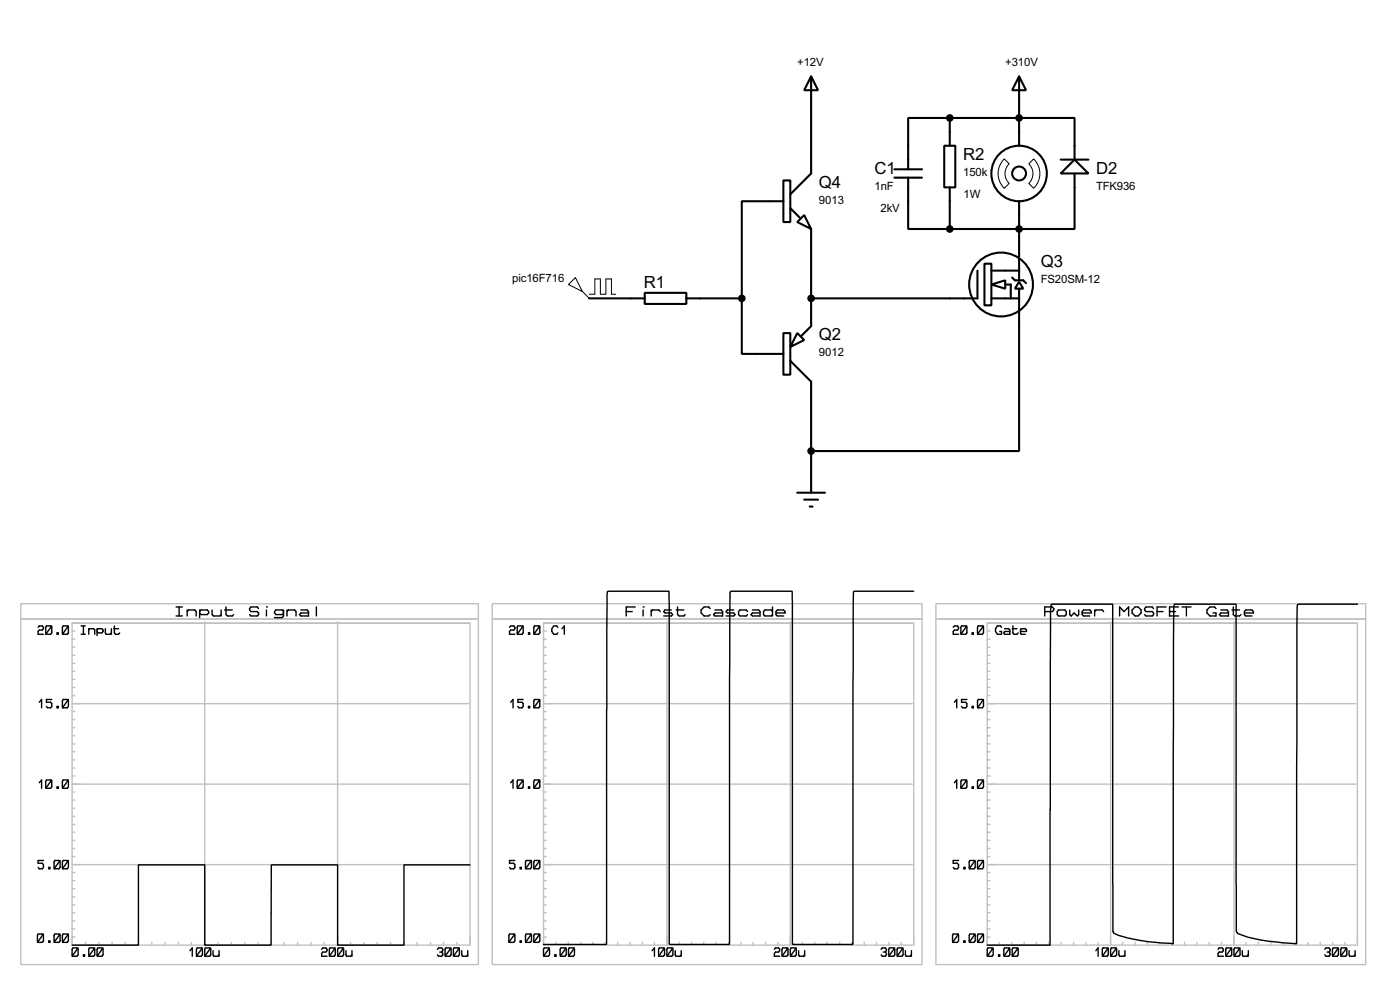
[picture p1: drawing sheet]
<svg xmlns="http://www.w3.org/2000/svg" width="256mm" height="180mm" viewBox="0 0 256 180" stroke-linecap="round" stroke-linejoin="round" font-family="sans-serif">
<defs><g id="words">
<g font-size="3.4">
<text x="176.4" y="29.3">R2</text>
<text x="150" y="34.3">Q4</text>
<text x="160.2" y="31.8">C1</text>
<text x="200.8" y="31.8">D2</text>
<text x="117.9" y="52.8">R1</text>
<text x="190.7" y="48.8">Q3</text>
<text x="150" y="62.3">Q2</text>
</g>
<g font-size="2.3">
<text x="146" y="12.1">+12V</text>
<text x="184.1" y="12.1">+310V</text>
<text x="160.2" y="34.8">1nF</text>
<text x="176.4" y="32.2">150k</text>
<text x="200.8" y="34.8">TFK936</text>
<text x="150" y="37.3">9013</text>
<text x="161.3" y="38.7">2kV</text>
<text x="176.5" y="36.2">1W</text>
<text x="93.9" y="51.5">pic16F716</text>
<text x="190.7" y="51.8">FS20SM-12</text>
<text x="150" y="65.2">9012</text>
</g>
</g></defs>
<g fill="none" stroke="#000" stroke-width=".38">
<path d="M148.6 14l1.3 2.5h-2.6zM148.6 14v17.7l-3.8 3.9M186.7 14l1.3 2.5h-2.6zM186.7 14v12.7M143.5 33h1.3v7.6h-1.3zM143.5 36.8h-7.6v17.8M144.8 38.1l1.8 1.8M163.8 32.5h5.1M163.8 31h5.1M166.4 32.5v9.4h7.6M173 26.7h2v7.6h-2zM174 21.6h22.8v7.6"/>
<path d="M174 21.6h-7.6v9.4M174 21.6v5.1M174 34.3v7.6M186.7 36.8v10.2M194.3 29.2h5.1M196.8 29.2l2.6 2.5h-5.1zM196.8 31.7v10.2h-22.8M107.9 54.6h10.2M118.1 53.6h7.6v2h-7.6zM125.7 54.6h10.2M135.9 54.6v10.2h7.6M146 40.6l1.3-1.2 1.3 2.5z"/>
<path d="M148.6 41.9v17.8l-1.8 1.8M179.1 49.5v5.1h-30.5M180.3 48.3h1.3v7.6h-1.3zM181.6 52.1l2.5-.8v1.5zM181.6 54.6h5.1M181.6 49.5h5.1M184.1 52.1h1.1v2.5M185.4 50.8l.5 .5h1.6l.5 .5M186.7 51.6l.8 1.2h-1.6zM186.7 52.8v29.7h-38.1M186.7 47.2v4.1M143.5 61h1.3v7.6h-1.3z"/>
<path d="M144.8 66l3.8 3.8v20.4M146 61l1.3 1.2-2.5 1.3zM146 90.2h5.1M147.3 91.4h2.6M148.3 92.7h.5"/>
<circle cx="186.7" cy="31.7" r="5.1"/>
<circle cx="186.7" cy="31.8" r="1.27"/>
<circle cx="183.4" cy="52.1" r="5.8"/>
</g>
<g fill="none" stroke="#c0c0c0" stroke-width=".25">
<path d="M3.8 110.5h83.8v66h-83.8zM3.8 113.3h83.8M13.2 119.9h.5M13.2 118.4h.5M13.2 117h.5M13.2 115.5h.5M37.5 113.8v59.2M61.8 113.8v59.2M90.2 110.5h78.7v66h-78.7zM90.2 113.3h78.7M99.6 119.9h.5M99.6 118.4h.5"/>
<path d="M99.6 117h.5M99.6 115.5h.5M122.2 113.8v59.2M144.8 113.8v59.2M171.4 110.5h78.8v66h-78.8zM171.4 113.3h78.8M180.8 119.9h.6M180.8 118.4h.6M180.8 117h.6M180.8 115.5h.6M203.5 113.8v59.2M226.1 113.8v59.2"/>
<path d="M13.2 139.1h.5M13.2 137.6h.5M13.2 136.1h.5M13.2 134.7h.5M13.2 133.2h.5M13.2 131.7h.5M13.2 130.2h.5M13.2 128.8h72.7M13.2 127.3h.5M13.2 125.8h.5M13.2 124.3h.5M13.2 122.9h.5"/>
<path d="M13.2 121.4h.5M99.6 139.1h.5M99.6 137.6h.5M99.6 136.1h.5M99.6 134.7h.5M99.6 133.2h.5M99.6 131.7h.5M99.6 130.2h.5M99.6 128.8h67.5M99.6 127.3h.5M99.6 125.8h.5M99.6 124.3h.5"/>
<path d="M99.6 122.9h.5M99.6 121.4h.5M180.8 139.1h.6M180.8 137.6h.6M180.8 136.1h.6M180.8 134.7h.6M180.8 133.2h.6M180.8 131.7h.6M180.8 130.2h.6M180.8 128.8h67.6M180.8 127.3h.6M180.8 125.8h.6"/>
<path d="M180.8 124.3h.6M180.8 122.9h.6M180.8 121.4h.6M13.2 159.7h.5M13.2 158.2h72.7M13.2 156.8h.5M13.2 155.3h.5M13.2 153.8h.5M13.2 152.3h.5M13.2 150.9h.5M13.2 149.4h.5M13.2 147.9h.5"/>
<path d="M13.2 146.4h.5M13.2 144.9h.5M13.2 143.5h72.7M13.2 142h.5M13.2 140.5h.5M99.6 159.7h.5M99.6 158.2h67.5M99.6 156.8h.5M99.6 155.3h.5M99.6 153.8h.5M99.6 152.3h.5M99.6 150.9h.5"/>
<path d="M99.6 149.4h.5M99.6 147.9h.5M99.6 146.4h.5M99.6 144.9h.5M99.6 143.5h67.5M99.6 142h.5M99.6 140.5h.5M180.8 159.7h.6M180.8 158.2h67.6M180.8 156.8h.6M180.8 155.3h.6M180.8 153.8h.6"/>
<path d="M180.8 152.3h.6M180.8 150.9h.6M180.8 149.4h.6M180.8 147.9h.6M180.8 146.4h.6M180.8 144.9h.6M180.8 143.5h67.6M180.8 142h.6M180.8 140.5h.6M13.2 171.5h.5M13.2 170h.5M13.2 168.5h.5"/>
<path d="M13.2 167h.5M13.2 165.6h.5M13.2 164.1h.5M13.2 162.6h.5M13.2 161.2h.5M15.7 172.5v.5M18.1 172.5v.5M20.5 172.5v.5M22.9 172.5v.5M25.4 172.5v.5M27.8 172.5v.5M30.2 172.5v.5"/>
<path d="M32.7 172.5v.5M35.1 172.5v.5M40 172.5v.5M42.4 172.5v.5M44.8 172.5v.5M47.2 172.5v.5M49.7 172.5v.5M52.1 172.5v.5M54.5 172.5v.5M57 172.5v.5M59.4 172.5v.5M64.2 172.5v.5"/>
<path d="M66.7 172.5v.5M69.1 172.5v.5M71.5 172.5v.5M74 172.5v.5M76.4 172.5v.5M78.9 172.5v.5M81.2 172.5v.5M83.7 172.5v.5M85.9 173h-72.7v-59h72.9v59M99.6 171.5h.5M99.6 170h.5M99.6 168.5h.5"/>
<path d="M99.6 167h.5M99.6 165.6h.5M99.6 164.1h.5M99.6 162.6h.5M99.6 161.2h.5M101.8 172.5v.5M104.1 172.5v.5M106.4 172.5v.5M108.6 172.5v.5M110.9 172.5v.5M113.2 172.5v.5M115.4 172.5v.5"/>
<path d="M117.7 172.5v.5M119.9 172.5v.5M124.4 172.5v.5M126.7 172.5v.5M128.9 172.5v.5M131.2 172.5v.5M133.5 172.5v.5M135.7 172.5v.5M138 172.5v.5M140.3 172.5v.5M142.5 172.5v.5M147 172.5v.5"/>
<path d="M149.3 172.5v.5M151.5 172.5v.5M153.8 172.5v.5M156 172.5v.5M158.3 172.5v.5M160.6 172.5v.5M162.9 172.5v.5M165.1 172.5v.5M167.1 173h-67.5v-59h67.8v59M180.8 171.5h.6M180.8 170h.6M180.8 168.5h.6"/>
<path d="M180.8 167h.6M180.8 165.6h.6M180.8 164.1h.6M180.8 162.6h.6M180.8 161.2h.6M183 172.5v.5M185.3 172.5v.5M187.6 172.5v.5M189.9 172.5v.5M192.1 172.5v.5M194.4 172.5v.5M196.7 172.5v.5"/>
<path d="M198.9 172.5v.5M201.2 172.5v.5M205.7 172.5v.5M207.9 172.5v.5M210.2 172.5v.5M212.5 172.5v.5M214.8 172.5v.5M217 172.5v.5M219.2 172.5v.5M221.5 172.5v.5M223.8 172.5v.5M228.3 172.5v.5"/>
<path d="M230.5 172.5v.5M232.8 172.5v.5M235.1 172.5v.5M237.3 172.5v.5M239.6 172.5v.5M241.9 172.5v.5M244.1 172.5v.5M246.4 172.5v.5M248.4 173h-67.6v-59h67.9v59"/>
</g>
<g fill="none" stroke="#000" stroke-width=".25">
<path d="M7 114.8l.2-.2h.5l.3 .2v.3l-.3 .2h-.5l-.2 .3v.5h1M8.5 114.6h.8l.2 .2v1l-.2 .3h-.8l-.1-.3v-1zM9.5 114.6l-1.1 1.5M10.5 115.8h.2v.3h-.2zM11.6 114.6h.7l.2 .2v1l-.2 .3h-.7l-.2-.3v-1zM12.5 114.6l-1.1 1.5M14.9 114.6h.7M14.9 116.1h.7M15.3 114.6v1.5M16.3 115.1v1M16.3 115.3l.1-.2h.7l.3 .2v.8M17.8 115.1v1.2"/>
<path d="M17.8 115.3l.1-.2h.8l.2 .2v.3l-.2 .2h-.8l-.1-.2M19.3 115.1v.7l.1 .3h.8l.2-.3M20.4 115.1v1M20.8 115.1h.9M21 114.6v1.2l.2 .3h.5l.2-.3M32.3 111.1h1.1M32.3 112.7h1.1M32.8 111.1v1.6M34.3 111.6v1.1M34.3 111.9l.2-.3h1.2l.2 .3v.8M36.6 111.9l.2-.3h1.2l.2 .3v.3l-.2 .3h-1.2l-.2-.3M36.6 111.6v1.4"/>
<path d="M38.9 111.6v.9l.2 .2h1.2l.2-.2M40.5 111.6v1.1M41.1 111.6h1.4M41.4 111.1v1.4l.3 .2h.8l.3-.2M47.4 111.4l-.3-.3h-1.1l-.3 .3v.2l.3 .3h1.1l.3 .3v.3l-.3 .2h-1.1l-.3-.2M48.8 111.1h.1M48.8 111.6v1.1M51.9 111.9l-.2-.3h-1.2l-.2 .3v.3l.2 .3h1.2l.2-.3M51.9 111.6v1.1l-.2 .3h-1.4M52.6 111.9l.2-.3h1.2l.2 .3v.8M52.6 111.6v1.1M55.1 111.6h1.2l.2 .3v.8h-1.4l-.2-.2 .2-.3h1.4"/>
<path d="M58 111.1v1.6M93.3 114.8l.3-.2h.5l.2 .2v.3l-.2 .2h-.5l-.3 .3v.5h1M94.9 114.6h.7l.2 .2v1l-.2 .3h-.7l-.2-.3v-1zM95.8 114.6l-1.1 1.5M96.8 115.8h.2v.3h-.2zM97.9 114.6h.8l.2 .2v1l-.2 .3h-.8l-.1-.3v-1zM98.9 114.6l-1.1 1.5M102.2 114.8l-.2-.2h-.6l-.3 .5v.5l.3 .5h.6l.2-.3M103 115.1l.4-.5v1.5M114.7 111.9h1.1M116.4 111.1h-1.7v1.6M117.8 111.1h.1"/>
<path d="M117.8 111.6v1.1M119.3 111.9l.2-.3h1.2l.2 .3M119.3 111.6v1.1M123 111.6h-1.2l-.2 .3 .2 .3h1.2l.2 .3-.2 .2h-1.4M123.9 111.6h1.4M124.1 111.1v1.4l.3 .2h.9l.2-.2M130.1 111.4l-.3-.3h-.8l-.6 .5v.6l.6 .5h.8l.3-.2M131 111.6h1.1l.3 .3v.8h-1.4l-.3-.2 .3-.3h1.4M134.4 111.6h-1.1l-.3 .3 .3 .3h1.1l.3 .3-.3 .2h-1.4M136.9 111.9l-.2-.3h-1.1l-.3 .3v.6l.3 .2h1.1l.2-.2M137.8 111.6h1.2l.2 .3v.8h-1.4l-.2-.2 .2-.3h1.4M141.5 111.9l-.2-.3h-1.2l-.2 .3v.6l.2 .2h1.2l.2-.2"/>
<path d="M141.5 111.1v1.6M142.2 112.2h1.6v-.3l-.2-.3h-1.2l-.2 .3v.6l.2 .2h1.2M167.4 108.2h-10.9l-.2 .3-.1 64.3h-11l-.1-64.6-11.3 .1-.2 64.5h-11v-64.6l-11.3 .1-.2 64.5h-11.5M174.6 114.8l.2-.2h.6l.2 .2v.3l-.2 .2h-.6l-.2 .3v.5h1M176.1 114.6h.8l.2 .2v1l-.2 .3h-.8l-.1-.3v-1zM177.1 114.6l-1.1 1.5M178.1 115.8h.2v.3h-.2zM179.2 114.6h.8l.2 .2v1l-.2 .3h-.8l-.1-.3v-1zM180.2 114.6l-1.1 1.5M183.5 114.8l-.2-.2h-.6l-.3 .5v.5l.3 .5h.8v-.5h-.4M184 115.1h.8l.2 .2v.8h-1l-.1-.3 .1-.2h1M185.4 115.1h.9"/>
<path d="M185.5 114.6v1.2l.3 .3h.5l.2-.3M186.9 115.6h1.1v-.3l-.2-.2h-.7l-.2 .2 .2 .8h.7M191.4 111.9h1.4l.2-.3v-.2l-.2-.3h-1.4v1.6M193.9 111.6h1.2l.2 .3v.6l-.2 .2h-1.2l-.2-.2v-.6zM196 111.6v.9l.2 .2 .6-.5 .6 .5 .2-.2v-.9M198.2 112.2h1.7v-.3l-.3-.3h-1.1l-.3 .3v.6l.3 .2h1.1M200.5 111.9l.3-.3h1.1l.3 .3M200.5 111.6v1.1M205.1 112.7v-1.6l.8 .8 .9-.8v1.6M207.4 111.6l.5-.5h.6l.5 .5v.6l-.5 .5h-.6l-.5-.5zM211.3 111.4l-.2-.3h-1.2l-.2 .3v.2l.2 .3h1.2l.2 .3v.3l-.2 .2h-1.2l-.2-.2M212 111.9h1.1"/>
<path d="M213.6 111.1h-1.6v1.6M214.2 111.9h1.1M215.9 111.1h-1.7v1.6h1.7M216.5 111.1h1.7M217.3 111.1v1.6M222.8 111.4l-.3-.3h-.8l-.6 .5v.6l.6 .5h1.1v-.5h-.6M223.6 111.6h1.2l.2 .3v.8h-1.4l-.2-.2 .2-.3h1.4M225.7 111.6h1.4M225.9 111.1v1.4l.3 .2h.9l.2-.2M228 112.2h1.6v-.3l-.2-.3h-1.2l-.2 .3v.6l.2 .2h1.2M248.7 110.6h-10.9l-.1 .1-.2 61.9a36.3 36.3 0 0 1-8.9-1.1l-1.7-.6-.4-.4-.1-59.8-11.1-.1a.55 .55 0 0 0-.3 .7l-.1 61.3a30.5 30.5 0 0 1-10.8-1.8l-.2-.3-.1-8.6v-51.2l-11.2-.1-.1 .3a760.9 760.9 0 0 0-.1 29.1v33h-11.6M7.2 128.5l.4-.5v1.5"/>
<path d="M9.5 128h-1v.5h.8l.2 .3v.5l-.2 .2h-.6l-.2-.2M10.5 129.3h.2v.2h-.2zM11.6 128h.7l.2 .3v1l-.2 .2h-.7l-.2-.2v-1zM12.5 128l-1.1 1.5M93.6 128.5l.4-.5v1.5M95.8 128h-.9v.5h.7l.2 .3v.5l-.2 .2h-.5l-.2-.2M96.8 129.3h.2v.2h-.2zM97.9 128h.8l.2 .3v1l-.2 .2h-.8l-.1-.2v-1zM98.9 128l-1.1 1.5M174.8 128.5l.5-.5v1.5M177.1 128h-1v.5h.8l.2 .3v.5l-.2 .2h-.5l-.3-.2M178.1 129.3h.2v.2h-.2z"/>
<path d="M179.2 128h.8l.2 .3v1l-.2 .2h-.8l-.1-.2v-1zM180.2 128l-1.1 1.5M7.2 143.3l.4-.6v1.6M8 157.5h-1v.5h.7l.3 .2v.5l-.3 .3h-.5l-.2-.3M8.5 142.7h.8l.2 .3v1l-.2 .3h-.8l-.1-.3v-1zM8.9 158.7h.2v.3h-.2zM9.5 142.7l-1.1 1.6M10 157.5h.8l.2 .2v1l-.2 .3h-.8l-.1-.3v-1zM10.5 144h.2v.3h-.2zM11 157.5l-1.1 1.5M11.6 142.7h.7l.2 .3v1l-.2 .3h-.7l-.2-.3v-1zM11.6 157.5h.7l.2 .2v1l-.2 .3h-.7l-.2-.3v-1z"/>
<path d="M12.5 157.5l-1.1 1.5M12.5 142.7l-1.1 1.6M86.1 158.3h-12.1v14.7h-12.2v-14.7h-12.1v14.7h-12.2v-14.7h-12.1v14.7h-12.2M93.6 143.3l.4-.6v1.6M94.3 157.5h-1v.5h.8l.2 .2v.5l-.2 .3h-.5l-.3-.3M94.9 142.7h.7l.2 .3v1l-.2 .3h-.7l-.2-.3v-1zM95.3 158.7h.2v.3h-.2zM95.8 142.7l-1.1 1.6M96.4 157.5h.8l.2 .2v1l-.2 .3h-.8l-.1-.3v-1zM96.8 144h.2v.3h-.2zM97.4 157.5l-1.1 1.5M97.9 157.5h.8l.2 .2v1l-.2 .3h-.8l-.1-.3v-1z"/>
<path d="M97.9 142.7h.8l.2 .3v1l-.2 .3h-.8l-.1-.3v-1zM98.9 157.5l-1.1 1.5M98.9 142.7l-1.1 1.6M174.8 143.3l.5-.6v1.6M175.6 157.5h-1v.5h.8l.2 .2v.5l-.2 .3h-.6l-.2-.3M176.1 142.7h.8l.2 .3v1l-.2 .3h-.8l-.1-.3v-1zM176.6 158.7h.2v.3h-.2zM177.1 142.7l-1.1 1.6M177.7 157.5h.7l.2 .2v1l-.2 .3h-.7l-.2-.3v-1zM178.1 144h.2v.3h-.2zM178.6 157.5l-1.1 1.5M179.2 157.5h.8l.2 .2v1l-.2 .3h-.8l-.1-.3v-1z"/>
<path d="M179.2 142.7h.8l.2 .3v1l-.2 .3h-.8l-.1-.3v-1zM180.2 157.5l-1.1 1.5M180.2 142.7l-1.1 1.6M7 170.9h.7l.3 .3v1l-.3 .3h-.7l-.1-.3v-1zM8 170.9l-1.1 1.6M8.9 172.2h.2v.3h-.2zM10 170.9h.8l.2 .3v1l-.2 .3h-.8l-.1-.3v-1zM11 170.9l-1.1 1.6M11.6 170.9h.7l.2 .3v1l-.2 .3h-.7l-.2-.3v-1zM12.5 170.9l-1.1 1.6M13.3 173.5h.8l.2 .2v1.1l-.2 .2h-.8l-.1-.2v-1.1zM14.3 173.5l-1.1 1.5"/>
<path d="M15.3 174.8h.2v.2h-.2zM16.4 173.5h.7l.3 .2v1.1l-.3 .2h-.7l-.1-.2v-1.1zM17.4 173.5l-1.1 1.5M17.9 173.5h.8l.2 .2v1.1l-.2 .2h-.8l-.1-.2v-1.1zM18.9 173.5l-1.1 1.5M34.8 174l.4-.5v1.5M36.1 173.5h.8l.2 .2v1.1l-.2 .2h-.8l-.1-.2v-1.1zM37.1 173.5l-1.1 1.5M37.6 173.5h.8l.2 .2v1.1l-.2 .2h-.8l-.1-.2v-1.1zM38.6 173.5l-1.1 1.5M39 174v.8l.2 .2h.7l.2-.2M40.1 174v1"/>
<path d="M58.9 173.7l.2-.2h.6l.2 .2v.3l-.2 .2h-.6l-.2 .3v.5h1M60.5 173.5h.7l.2 .2v1.1l-.2 .2h-.7l-.2-.2v-1.1zM61.4 173.5l-1.1 1.5M62 173.5h.7l.2 .2v1.1l-.2 .2h-.7l-.2-.2v-1.1zM62.9 173.5l-1.1 1.5M63.4 174v.8l.1 .2h.8l.2-.2M64.5 174v1M80.1 173.7l.2-.2h.6l.2 .2v.3l-.2 .2M80.6 174.2h.3M80.9 174.2l.2 .3v.3l-.2 .2h-.6l-.2-.2M81.7 173.5h.7l.2 .2v1.1l-.2 .2h-.7l-.2-.2v-1.1zM82.6 173.5l-1.1 1.5"/>
<path d="M83.2 173.5h.7l.3 .2v1.1l-.3 .2h-.7l-.1-.2v-1.1zM84.2 173.5l-1.1 1.5M84.6 174v.8l.1 .2h.8l.2-.2M85.7 174v1M93.3 170.9h.8l.2 .3v1l-.2 .3h-.8l-.1-.3v-1zM94.3 170.9l-1.1 1.6M95.3 172.2h.2v.3h-.2zM96.4 170.9h.8l.2 .3v1l-.2 .3h-.8l-.1-.3v-1zM97.4 170.9l-1.1 1.6M97.9 170.9h.8l.2 .3v1l-.2 .3h-.8l-.1-.3v-1zM98.9 170.9l-1.1 1.6M99.7 173.5h.8l.2 .2v1.1l-.2 .2h-.8l-.1-.2v-1.1z"/>
<path d="M100.7 173.5l-1.1 1.5M101.6 174.8h.3v.2h-.3zM102.7 173.5h.8l.2 .2v1.1l-.2 .2h-.8l-.1-.2v-1.1zM103.7 173.5l-1.1 1.5M104.3 173.5h.7l.2 .2v1.1l-.2 .2h-.7l-.2-.2v-1.1zM105.2 173.5l-1.1 1.5M119.5 174l.4-.5v1.5M120.8 173.5h.7l.3 .2v1.1l-.3 .2h-.7l-.2-.2v-1.1zM121.8 173.5l-1.2 1.5M122.3 173.5h.8l.2 .2v1.1l-.2 .2h-.8l-.1-.2v-1.1zM123.3 173.5l-1.1 1.5M123.7 174v.8l.1 .2h.8l.2-.2"/>
<path d="M124.8 174v1M141.9 173.7l.2-.2h.5l.2 .2v.3l-.2 .2h-.5l-.2 .3v.5h.9M143.4 173.5h.7l.3 .2v1.1l-.3 .2h-.7l-.1-.2v-1.1zM144.4 173.5l-1.1 1.5M144.9 173.5h.8l.2 .2v1.1l-.2 .2h-.8l-.1-.2v-1.1zM145.9 173.5l-1.1 1.5M146.3 174v.8l.1 .2h.8l.2-.2M147.4 174v1M161.4 173.7l.2-.2h.6l.2 .2v.3l-.2 .2M161.8 174.2h.4M162.2 174.2l.2 .3v.3l-.2 .2h-.6l-.2-.2M162.9 173.5h.8l.2 .2v1.1l-.2 .2h-.8l-.1-.2v-1.1z"/>
<path d="M163.9 173.5l-1.1 1.5M164.5 173.5h.7l.2 .2v1.1l-.2 .2h-.7l-.2-.2v-1.1zM165.4 173.5l-1.1 1.5M165.9 174v.8l.1 .2h.8l.2-.2M167 174v1M174.6 170.9h.8l.2 .3v1l-.2 .3h-.8l-.1-.3v-1zM175.6 170.9l-1.1 1.6M176.6 172.2h.2v.3h-.2zM177.7 170.9h.7l.2 .3v1l-.2 .3h-.7l-.2-.3v-1zM178.6 170.9l-1.1 1.6M179.2 170.9h.8l.2 .3v1l-.2 .3h-.8l-.1-.3v-1zM180.2 170.9l-1.1 1.6"/>
<path d="M181 173.5h.7l.2 .2v1.1l-.2 .2h-.7l-.2-.2v-1.1zM181.9 173.5l-1.1 1.5M182.9 174.8h.2v.2h-.2zM184 173.5h.8l.2 .2v1.1l-.2 .2h-.8l-.1-.2v-1.1zM185 173.5l-1.1 1.5M185.5 173.5h.8l.2 .2v1.1l-.2 .2h-.8l-.1-.2v-1.1zM186.5 173.5l-1.1 1.5M200.7 174l.5-.5v1.5M202.1 173.5h.7l.2 .2v1.1l-.2 .2h-.7l-.2-.2v-1.1zM203 173.5l-1.1 1.5M203.6 173.5h.7l.3 .2v1.1l-.3 .2h-.7l-.1-.2v-1.1zM204.6 173.5l-1.1 1.5"/>
<path d="M205 174v.8l.1 .2h.8l.2-.2M206.1 174v1M223.1 173.7l.3-.2h.5l.2 .2v.3l-.2 .2h-.5l-.3 .3v.5h1M224.7 173.5h.7l.2 .2v1.1l-.2 .2h-.7l-.2-.2v-1.1zM225.6 173.5l-1.1 1.5M226.2 173.5h.7l.3 .2v1.1l-.3 .2h-.7l-.1-.2v-1.1zM227.2 173.5l-1.1 1.5M227.6 174v.8l.1 .2h.8l.2-.2M228.7 174v1M242.7 173.7l.2-.2h.6l.2 .2v.3l-.2 .2M243.1 174.2h.4M243.5 174.2l.2 .3v.3l-.2 .2h-.6l-.2-.2"/>
<path d="M244.2 173.5h.8l.2 .2v1.1l-.2 .2h-.8l-.1-.2v-1.1zM245.2 173.5l-1.1 1.5M245.7 173.5h.8l.2 .2v1.1l-.2 .2h-.8l-.1-.2v-1.1zM246.7 173.5l-1.1 1.5M247.1 174v.8l.2 .2h.7l.2-.2M248.2 174v1"/>
</g>
<path d="M184 29.1l.9 .9a2.51 2.51 0 0 0 0 3.6l-.9 .9a3.7 3.7 0 0 1 0-5.4zM188.5 30l.9-.9a3.7 3.7 0 0 1 0 5.4l-.9-.9a2.51 2.51 0 0 0 0-3.6zM104.1 52.1l1.3-1.3 1.3 2.5zM106.7 53.3l1.2 1.3M107.9 53.8h1.1v-2.7h1v2.7h1v-2.7h1v2.7h.8" fill="none" stroke="#000" stroke-width=".18"/>
<g fill="#000" stroke="#000" stroke-width=".38">
<circle cx="174" cy="21.6" r=".51"/>
<circle cx="186.7" cy="21.6" r=".51"/>
<circle cx="135.9" cy="54.6" r=".51"/>
<circle cx="148.6" cy="54.6" r=".51"/>
<circle cx="174" cy="41.9" r=".51"/>
<circle cx="186.7" cy="41.9" r=".51"/>
<circle cx="148.6" cy="82.5" r=".51"/>
</g>
<use href="#words"/>
</svg>
